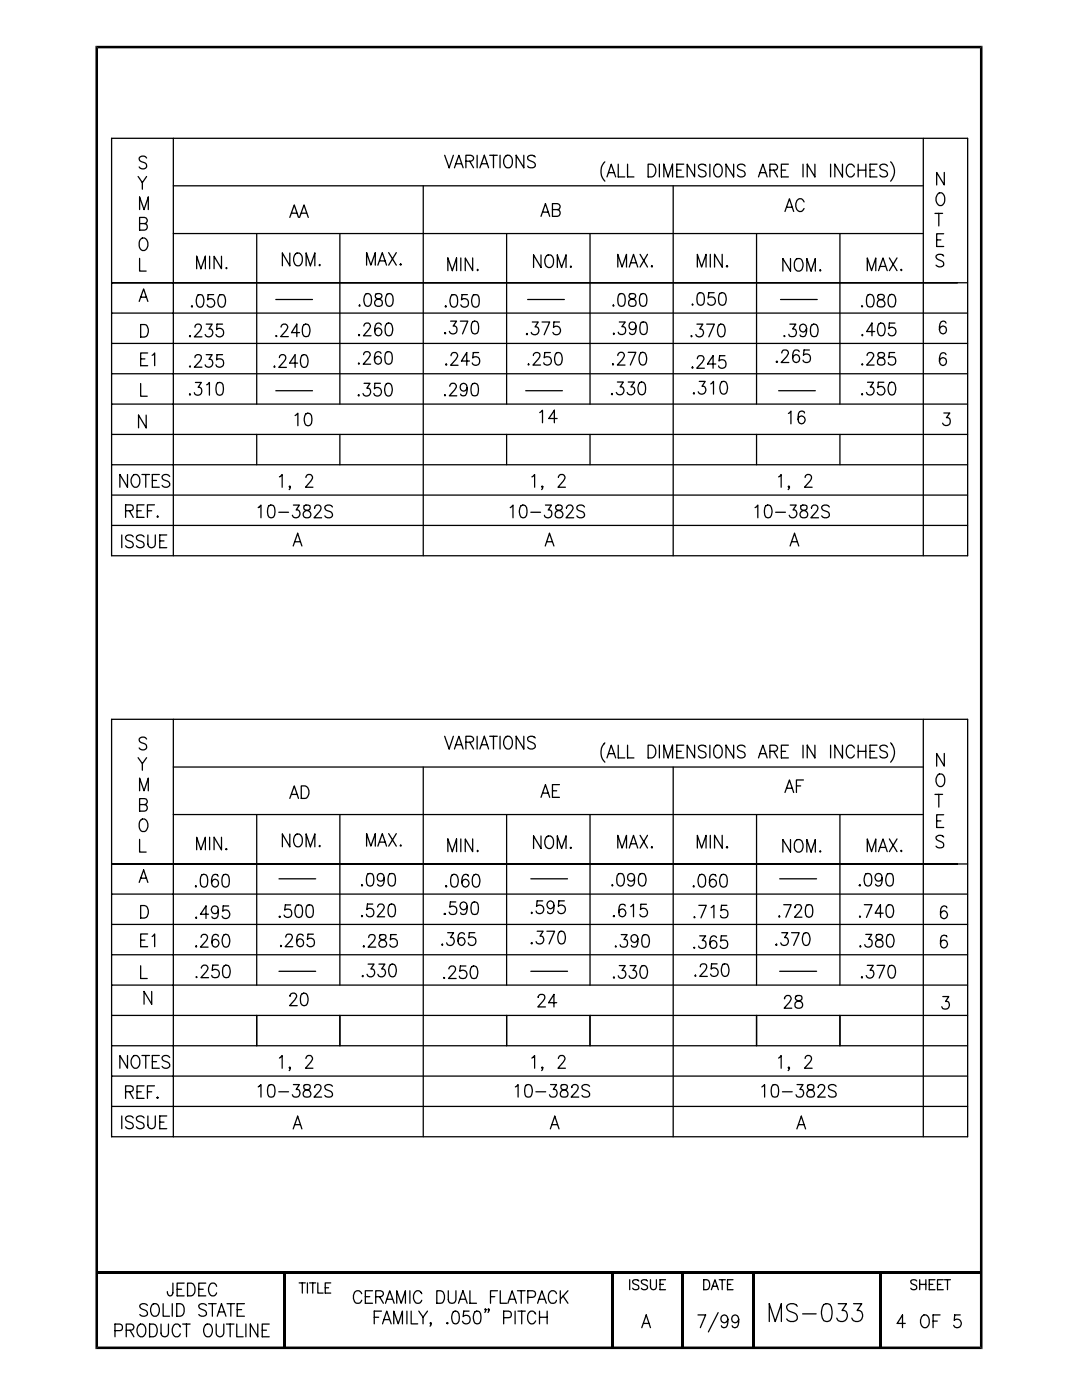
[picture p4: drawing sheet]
<svg xmlns="http://www.w3.org/2000/svg" width="216mm" height="279mm" viewBox="0 0 216 279" stroke-linecap="round" stroke-linejoin="round" font-family="sans-serif">
<g fill="none" stroke="#000" stroke-width=".25">
<path d="M22.3 27.6h170.8v83.3h-170.8zM27.6 35.2l.8 1.2M28.4 36.4v1.4M29.3 31.5a.8 .8 0 0 0-.9-.4 .8 .8 0 0 0-.6 .7l.2 .3 .8 .4a.64 .64 0 0 1 .5 .6 .64 .64 0 0 1-.6 .6l-.7-.1-.2-.3M29.3 35.2l-.9 1.2M34.6 37.1h149.6M34.6 27.6v83.3M84.5 37.1v73.8M88.7 31l.9 2.5 .9-2.5M90.7 33.5l.9-2.5 .8 2.5M91 32.7h1.1M93 32.2h.9a.59 .59 0 0 0 .6-.6 .59 .59 0 0 0-.6-.6h-.9v2.5"/>
<path d="M93.7 32.2l.8 1.3M95.2 31v2.5M95.8 33.5l.8-2.5 .9 2.5M96.1 32.7h1.1M97.7 31h1.5M98.5 31v2.5M99.8 31v2.5M100.8 31.3l.4-.3a1.11 1.11 0 0 1 1 1.6 .87 .87 0 0 1-.8 .9 .87 .87 0 0 1-.9-.9v-.7zM104.5 31v2.5l-1.5-2.5v2.5M106.8 31.3a.84 .84 0 0 0-.8-.3 .84 .84 0 0 0-.7 .6l.1 .2 .3 .2a1.36 1.36 0 0 1 1.1 .8v.3a.98 .98 0 0 1-1.5 0M120.7 32.3a2.78 2.78 0 0 0 0 3.9M121.1 35.3l.9-2.5 .9 2.5"/>
<path d="M121.5 34.5h1M123.4 32.8v2.5h1.3M125.2 32.8v2.5h1.3M129.3 32.8a1.35 1.35 0 0 1 1.5 .7 1.35 1.35 0 0 1-.4 1.7l-1.1 .1zM131.6 32.8v2.5M132.5 35.3v-2.5l.8 2.5 .9-2.5v2.5M134.3 37.1v73.8M135 34h.9M136.4 32.8h-1.4v2.5h1.4M138.6 32.8v2.5l-1.5-2.5v2.5M140.9 33.1a.83 .83 0 0 0-.8-.4 .83 .83 0 0 0-.7 .7l.2 .3 .9 .4a.63 .63 0 0 1 .4 .6 .63 .63 0 0 1-.6 .6l-.7-.1-.2-.3M141.6 32.8v2.5"/>
<path d="M142.8 32.9l.2-.1a1.22 1.22 0 0 1 1 1.9 .82 .82 0 0 1-1 .6 .82 .82 0 0 1-.6-1 1.45 1.45 0 0 1 .4-1.4zM146.4 32.8v2.5l-1.5-2.5v2.5M148.7 33.1a.83 .83 0 0 0-.9-.4 .83 .83 0 0 0-.6 .7l.2 .3 .8 .4a.62 .62 0 0 1 .5 .6 .62 .62 0 0 1-.6 .6l-.7-.1-.2-.3M151.3 35.3l.9-2.5 .9 2.5M151.7 34.5h1.1M153.6 34h1a.59 .59 0 0 0 .5-.5 .59 .59 0 0 0-.2-.6l-1.3-.1v2.5M154.4 34l.8 1.3M155.9 34h.9M157.3 32.8h-1.4v2.5h1.4M160.2 32.8v2.5M162.6 32.8v2.5l-1.5-2.5v2.5M165.7 32.8v2.5"/>
<path d="M168.1 32.8v2.5l-1.5-2.5v2.5M170.5 33.4a.83 .83 0 0 0-1-.6 .83 .83 0 0 0-.6 .9 1.14 1.14 0 0 0 1 1.6l.5-.4 .1-.2M171.2 34h1.6M171.2 32.8v2.5M172.8 32.8v2.5M173.6 34h.9M175 32.8h-1.4v2.5h1.4M177.1 33.1a.83 .83 0 0 0-.9-.4 .83 .83 0 0 0-.6 .7l.2 .3 .9 .4a.63 .63 0 0 1 .4 .6 .63 .63 0 0 1-.6 .6l-.7-.1-.2-.3M177.7 32.3a2.78 2.78 0 0 1 0 3.9M184.2 27.6v83.3M187.2 38.6l.3-.1a1.14 1.14 0 0 1 1 1.5 .83 .83 0 0 1-.6 1 .83 .83 0 0 1-1-.6 1.57 1.57 0 0 1 .3-1.8zM188.4 34.4v2.5l-1.5-2.5v2.5"/>
<path d="M22.3 56.4h170.8M27.9 51.6v2.5h1.3M27.9 44.6h.9a.62 .62 0 0 0 .6-.6 .62 .62 0 0 0-.6-.6h-.9v2.5h.9a.66 .66 0 0 0 .6-.6 .66 .66 0 0 0-.6-.7M27.9 41.8v-2.5l.8 2.5 .9-2.5v2.5M28 47.8l.4-.3a1.19 1.19 0 0 1 1.1 .6 1.19 1.19 0 0 1-.1 1.3 .82 .82 0 0 1-1 .6 .82 .82 0 0 1-.6-.9v-.7zM28.1 59.3h1.1M34.6 46.6h149.6M39.2 53.6v-2.5l.9 2.5 .9-2.5v2.5M39.5 58.9a.72 .72 0 0 1 1.1 .4 2.08 2.08 0 0 1-.3 1.9 .67 .67 0 0 1-1-.4 2.19 2.19 0 0 1 .2-1.9zM41.8 51.1v2.5M42.6 58.8h-1.1l-.1 1.1a.82 .82 0 0 1 1.3 0 .82 .82 0 0 1-.2 1.2 .82 .82 0 0 1-1.2-.3M43.8 58.9a.72 .72 0 0 1 1.1 .4 2.08 2.08 0 0 1-.2 1.9 .68 .68 0 0 1-1.1-.4 2.19 2.19 0 0 1 .2-1.9z"/>
<path d="M44.2 51.1v2.5l-1.5-2.5v2.5M45.1 53.5h.2l-.1 .1zM51.2 46.6v34M55 59.8h7.4M57.8 43.4l.9-2.5 .9 2.5M57.8 50.5v2.5l-1.5-2.5v2.5M58.2 42.5h1M59 50.6l.3-.1a1.22 1.22 0 0 1 .9 1.9 .77 .77 0 0 1-.7 .7 .77 .77 0 0 1-.8-.7 1.6 1.6 0 0 1 .3-1.8zM59.8 43.4l.9-2.5 .8 2.5M60.1 42.5h1.1M61.1 53v-2.5l.8 2.5 .9-2.5v2.5M63.7 52.9l.1-.1 .1 .1-.1 .1z"/>
<path d="M67.8 46.6v34M72.9 58.7l.6-.1a1.17 1.17 0 0 1 .6 1.4l-.1 .6-.2 .4-.5 .1a1.43 1.43 0 0 1-.6-2zM73.2 52.9v-2.5l.8 2.5 .9-2.5v2.5M75 58.7a.56 .56 0 0 0 .2 .9 1.01 1.01 0 0 1 1.1 1 .76 .76 0 0 1-1 .5 .76 .76 0 0 1-.4-1.1l.2-.2a1.04 1.04 0 0 0 1.1-.8 .83 .83 0 0 0-1.2-.3zM75.4 52.9l.9-2.5 .8 2.5M75.7 52.1h1.1M77.3 58.7l.5-.1a1.17 1.17 0 0 1 .6 1.4v.6l-.3 .4-.5 .1a1.43 1.43 0 0 1-.6-2zM77.6 50.4l1.5 2.5M79.1 50.4l-1.5 2.5M80 52.7v.2l-.2-.1 .2-.1-.2 .1M89.4 54v-2.5l.9 2.5 .8-2.5v2.5M90.1 58.9a.77 .77 0 0 1 1.1 .4 2.28 2.28 0 0 1-.2 1.9 .68 .68 0 0 1-1.1-.4 2.19 2.19 0 0 1 .2-1.9z"/>
<path d="M91.9 51.5v2.5M93.3 58.8h-1.1l-.1 1.1a.82 .82 0 0 1 1.2 0 .82 .82 0 0 1-.2 1.2 .82 .82 0 0 1-1.2-.3M94.3 51.5v2.5l-1.5-2.5v2.5M94.4 58.9a.77 .77 0 0 1 1.1 .4 2.49 2.49 0 0 1-.2 1.9 .72 .72 0 0 1-1.1-.4 2.19 2.19 0 0 1 .2-1.9zM95.3 53.8l.1 .1-.1 .1zM101.1 46.6v34M105.3 59.8h7.3M107.9 43.2l.9-2.6 .9 2.6M107.9 50.9v2.5l-1.4-2.5v2.5M108.3 42.3h1M109.2 51a.85 .85 0 0 1 .9 0 .85 .85 0 0 1 .3 .8 1.11 1.11 0 0 1-1 1.6 1.52 1.52 0 0 1-.2-2.4zM110.2 41.8h1a.59 .59 0 0 0 .5-.4 .59 .59 0 0 0-.2-.6l-1.3-.2v2.6h1a.69 .69 0 0 0 .6-.7 .69 .69 0 0 0-.6-.7"/>
<path d="M111.2 53.4v-2.5l.9 2.5 .8-2.5v2.5M113.9 53.1v.3l-.1-.1zM117.7 46.6v34M123.3 53.3v-2.5l.8 2.5 .9-2.5v2.5M123.6 58.7l.5-.1a1.17 1.17 0 0 1 .7 1.4l-.3 1-.6 .1a1.17 1.17 0 0 1-.6-1.4zM125.6 53.3l.8-2.5 .9 2.5M125.6 58.7a.52 .52 0 0 0 .3 .9 .96 .96 0 0 1 1 1l-.1 .3a.81 .81 0 0 1-1.4-.3 .73 .73 0 0 1 .7-.9l.4-.1a.52 .52 0 0 0 .2-.9l-.3-.1zM125.9 52.5h1.1M127.7 50.8l1.5 2.5M127.9 58.7l.5-.1a1.17 1.17 0 0 1 .7 1.4l-.3 1-.6 .1a1.17 1.17 0 0 1-.6-1.4zM129.2 50.8l-1.5 2.5M130 53.2l.1-.2 .1 .2-.1 .1z"/>
<path d="M139.1 53.3v-2.5l.9 2.5 .9-2.5v2.5M139.4 58.5a.72 .72 0 0 1 1.1 .4 2.49 2.49 0 0 1-.2 1.9 .72 .72 0 0 1-1.2-.3 2.49 2.49 0 0 1 .3-2zM141.7 50.8v2.5M142.5 58.4h-1.1l-.1 1.1a.83 .83 0 0 1 1.2 0 .83 .83 0 0 1-.1 1.2 .83 .83 0 0 1-1.2-.2M143.7 58.5a.72 .72 0 0 1 1.1 .4 2.08 2.08 0 0 1-.2 1.9 .72 .72 0 0 1-1.1-.3 2.49 2.49 0 0 1 .2-2zM144.1 50.8v2.5l-1.5-2.5v2.5M144.9 53.2l.2-.2 .1 .2-.1 .1zM151 46.6v34M155.7 59.8h7.4M156.6 42.2l.9-2.5 .9 2.5M157 41.4h1M157.7 51.6v2.5l-1.5-2.5v2.5"/>
<path d="M158.9 51.7a.87 .87 0 0 1 .9 0 .87 .87 0 0 1 .4 .8 1.22 1.22 0 0 1-.6 1.6 1.11 1.11 0 0 1-1.1-1.6zM160.4 40.3a.77 .77 0 0 0-.7-.7 .77 .77 0 0 0-.8 .7 1.25 1.25 0 0 0 1 1.9l.5-.6M161 54.1v-2.5l.8 2.5 .9-2.5v2.5M163.7 53.8l.1 .2-.1 .1zM167.6 46.6v34M173.1 54v-2.5l.8 2.5 .9-2.5v2.5M173.2 58.9a.72 .72 0 0 1 1.1 .3 2.19 2.19 0 0 1-.2 2 .77 .77 0 0 1-1.1-.4 2.49 2.49 0 0 1 .2-1.9zM175.3 58.9a.52 .52 0 0 0 .2 .8 .88 .88 0 0 1 .9 .4 .88 .88 0 0 1-.1 1.1 .91 .91 0 0 1-1.3-.4 .9 .9 0 0 1 1.1-1.1 .52 .52 0 0 0 .2-.8l-.3-.1zM175.3 54l.9-2.5 .8 2.5M175.6 53.2h1.1M177.5 51.5l1.5 2.5M177.5 58.9a.68 .68 0 0 1 1.1 .3 2.19 2.19 0 0 1-.2 2 .77 .77 0 0 1-1.1-.4 2.28 2.28 0 0 1 .2-1.9z"/>
<path d="M179 51.5l-1.5 2.5M179.8 53.8l.2 .1-.2 .1zM186.6 42.6h1.5M186.9 47.9h.8M187.3 42.6v2.5M188.3 51.1a.84 .84 0 0 0-.8-.4 .84 .84 0 0 0-.7 .7 1.69 1.69 0 0 0 1.3 .8l.2 .3v.4a.98 .98 0 0 1-1.5 0M188.3 46.7h-1.4v2.5h1.4M22.3 74.6h170.8M22.3 62.5h170.8M22.3 68.5h170.8M27.8 60.2l.9-2.5 .8 2.5M28.1 64.8h.7a1.14 1.14 0 0 1 .8 1.5l-.4 .8-1.1 .2z"/>
<path d="M28.1 76.5v2.6h1.3M28.1 71.6h.8M29.5 70.4h-1.4v2.6h1.4M30.4 70.9l.5-.5v2.6M37.8 67.1l.1-.1 .1 .1-.1 .1zM37.8 73.2h.2l-.1 .1zM37.9 78.6l.1 .1-.1 .2zM38.3 61v.3l-.1-.1zM38.9 65.3l.2-.5 .7-.1a.79 .79 0 0 1 .1 1.3l-1.1 1.2h1.5M38.9 71.4a.51 .51 0 0 1 .4-.6h.5a.58 .58 0 0 1 .3 .9l-1.3 1.6h1.5M39 76.3h1.2l-.7 1a.78 .78 0 0 1 .6 1.2 .78 .78 0 0 1-1.3-.1M41.1 64.7h1.2l-.6 1a.79 .79 0 0 1 .6 1.2 .79 .79 0 0 1-1.4-.1"/>
<path d="M41.1 70.8h1.2l-.6 .9a.79 .79 0 0 1 .6 1.3 .79 .79 0 0 1-1.4-.2M41.2 76.8l.6-.5v2.6M43.4 76.5a.72 .72 0 0 1 1.1 .3 2.63 2.63 0 0 1-.2 1.9l-.6 .2a1.17 1.17 0 0 1-.6-1.5l.1-.6zM44.4 64.7h-1.1l-.1 1.1a.82 .82 0 0 1 1.2 0 .82 .82 0 0 1-.1 1.2 .82 .82 0 0 1-1.2-.2M44.4 70.8h-1.1l-.1 1a.82 .82 0 0 1 1.2 .1 .82 .82 0 0 1-.1 1.2 .82 .82 0 0 1-1.2-.3M54.7 73.2l.1-.1 .1 .1-.1 .1zM55 78h7.4M55.1 67l.1 .1-.1 .1zM55.8 71.4l.2-.5 .6-.1a.64 .64 0 0 1 .3 1l-1.3 1.5h1.5M56.1 65.3l.2-.5a.71 .71 0 0 1 1 .2 .71 .71 0 0 1-.2 1l-1.1 1.2h1.5M59.4 72.5h-1.6l1.1-1.7v2.5M59.8 66.4h-1.6l1-1.7v2.5"/>
<path d="M60.3 70.9l.5-.1a1.46 1.46 0 0 1 .5 2.1 .68 .68 0 0 1-1 .3 2.06 2.06 0 0 1 0-2.3zM60.7 64.8a.68 .68 0 0 1 1 .4 2.19 2.19 0 0 1-.2 1.9 .77 .77 0 0 1-1.1-.4 2.28 2.28 0 0 1 .3-1.9zM71.5 78.9l.1-.1 .1 .1-.1 .1zM71.5 72.6h.2l-.1 .1zM71.6 61l.2-.1v.1v.1zM71.6 66.8l.2 .1-.2 .1zM72.6 70.8l.2-.5 .6-.1a.6 .6 0 0 1 .3 .9l-1.2 1.6h1.5M72.6 65.1l.2-.5a.71 .71 0 0 1 1 .2 .71 .71 0 0 1-.2 1l-1.1 1.2h1.5M72.6 76.5h1.2l-.6 1a.78 .78 0 0 1 .6 1.2 .78 .78 0 0 1-1.4-.2M75.9 76.5h-1.1l-.1 1.1a.82 .82 0 0 1 1.2 0 .82 .82 0 0 1-.1 1.2 .82 .82 0 0 1-1.2-.3M76 70.5a.64 .64 0 0 0-.9-.2 1.98 1.98 0 0 0 0 2.3 .73 .73 0 0 0 1-.7 .73 .73 0 0 0-1-.7l-.4 .6M76.1 64.9l-.2-.3-.5-.1a1.52 1.52 0 0 0-.5 2.1 .72 .72 0 0 0 1.1 .1 .72 .72 0 0 0-.3-1.2 .72 .72 0 0 0-.9 .7"/>
<path d="M77.1 70.3a.72 .72 0 0 1 1.1 .4 2.49 2.49 0 0 1-.2 1.9 .72 .72 0 0 1-1.1-.4 2.49 2.49 0 0 1 .2-1.9zM77.1 76.6a.67 .67 0 0 1 1 .4 2.19 2.19 0 0 1-.2 1.9l-.5 .1a1.51 1.51 0 0 1-.5-2zM77.2 64.6l.5-.1a1.43 1.43 0 0 1 .5 2l-.2 .4-.5 .1a1.17 1.17 0 0 1-.7-1.4l.1-.6zM88.8 78.8l.1 .1-.1 .1zM88.8 66.4l.1 .1-.1 .1v-.2l-.1 .1M88.9 61l.2 .2-.2 .1-.1-.1zM89 72.6l.2 .2-.2 .1zM89.7 77.1l.5-.6 .6 .1a.74 .74 0 0 1-.1 1.2l-1 1.2h1.4M89.9 64.1h1.2l-.7 1a.79 .79 0 0 1 .7 1.2 .79 .79 0 0 1-1.4-.2M90 71l.1-.4 .3-.2 .7 .1a.8 .8 0 0 1-.1 1.2l-1.1 1.2h1.5M91.9 64.1h1.4l-1 2.5M93.2 77.3a.73 .73 0 0 1-.9 .6 .73 .73 0 0 1-.5-1 .73 .73 0 0 1 1.1-.3 1.88 1.88 0 0 1 0 2.3 .68 .68 0 0 1-1-.2"/>
<path d="M93.7 72.1h-1.6l1-1.7v2.5M94.3 76.6a.72 .72 0 0 1 1.1 .4 2.63 2.63 0 0 1-.2 1.9 .77 .77 0 0 1-1.1-.4 2.49 2.49 0 0 1 .2-1.9zM94.3 64.2l.6-.1a1.17 1.17 0 0 1 .6 1.4l-.3 1-.5 .1a1.17 1.17 0 0 1-.7-1.4zM95.5 70.4h-1.1l-.1 1.1a.83 .83 0 0 1 1.2 0 .83 .83 0 0 1 0 1.1 .83 .83 0 0 1-1.2 0l-.1-.2M104.9 78h7.3M105 66.7l.2-.2v.2v.1zM105.4 72.7h.2l-.1 .2zM106.2 64.3h1.2l-.6 .9a.79 .79 0 0 1 .6 1.3 .79 .79 0 0 1-1.4-.2M106.4 71v-.2a.72 .72 0 0 1 1.3-.2 .89 .89 0 0 1-.3 1.1l-1.1 1.2h1.6M108.2 64.3h1.5l-1.1 2.5M109.8 70.4h-1.1l-.1 1a.83 .83 0 0 1 1.2 0 .83 .83 0 0 1-.1 1.2 .83 .83 0 0 1-1.2-.2M111 70.5a.68 .68 0 0 1 1.1 .3 2.08 2.08 0 0 1-.3 1.9 .67 .67 0 0 1-1-.3 2.08 2.08 0 0 1 .2-1.9z"/>
<path d="M111.6 64.3h-1.1l-.1 1.1a.82 .82 0 0 1 1.3 0 .82 .82 0 0 1-.2 1.2 .82 .82 0 0 1-1.2-.3M122.1 78.5v.3l-.1-.1zM122.3 72.6l.1 .1-.1 .2zM122.4 60.9l.1 .1-.1 .1zM122.5 66.5l.1 .1-.1 .2zM123.2 76.2h1.2l-.7 1a.79 .79 0 0 1 .6 1.2 .79 .79 0 0 1-1.3-.1M123.3 71v-.2a.7 .7 0 0 1 1.1-.4 .8 .8 0 0 1-.2 1.3l-1 1.2h1.5M123.6 64.3h1.2l-.7 .9a.79 .79 0 0 1 .7 1.2 .79 .79 0 0 1-1.4-.1M125.3 70.3h1.6l-1.1 2.6M125.3 76.2h1.3l-.7 1a.8 .8 0 0 1 .8 .9 .8 .8 0 0 1-1 .7l-.4-.1-.2-.4M126.9 65.1a.73 .73 0 0 1-1 .6 .73 .73 0 0 1-.3-1.1 .69 .69 0 0 1 1.2 0 2.28 2.28 0 0 1-.2 2 .64 .64 0 0 1-1-.2M127.6 76.4l.6-.2a1.17 1.17 0 0 1 .6 1.5l-.1 .6a.72 .72 0 0 1-1.1 .4 2.06 2.06 0 0 1 0-2.3z"/>
<path d="M127.8 70.4l.6-.1a1.46 1.46 0 0 1 .5 2.1 .68 .68 0 0 1-1.1 .3 2.06 2.06 0 0 1 0-2.3zM128 64.3a.77 .77 0 0 1 1.1 .4 2.49 2.49 0 0 1-.2 1.9 .72 .72 0 0 1-1.1-.3 2.63 2.63 0 0 1 .2-2zM138 67l.1 .1-.1 .1zM138.1 60.8h.2l-.1 .1zM138.2 73.2l.1 .2-.1 .1-.2-.1zM138.3 78.5l.2-.1 .1 .1-.1 .2zM139.1 64.7h1.2l-.7 1a.79 .79 0 0 1 .6 1.2 .79 .79 0 0 1-1.3-.1M139.1 71.6l.3-.5a.73 .73 0 0 1 1.1 .4l-.4 .8-1.1 1.2h1.5M139.5 76.1h1.2l-.6 1a.79 .79 0 0 1 .6 1.2 .79 .79 0 0 1-1.4-.1M141 64.7h1.5l-1.1 2.5M141.8 76.6l.6-.5v2.6M142.8 72.6h-1.6l1.1-1.6v2.5"/>
<path d="M143.5 64.8l.5-.1a1.46 1.46 0 0 1 .6 2.1 .68 .68 0 0 1-1.1 .3 2.06 2.06 0 0 1 0-2.3zM144 76.2l.5-.1a1.51 1.51 0 0 1 .5 2.1 .67 .67 0 0 1-1 .3 2.06 2.06 0 0 1 0-2.3zM144.7 71h-1.1l-.1 1.1a.83 .83 0 0 1 1.1 0 .83 .83 0 0 1 0 1.1 .83 .83 0 0 1-1.1 0l-.1-.2M154.9 72.2l.1-.1 .2 .1-.2 .1zM155.4 78h7.3M156 70.4l.2-.5a.73 .73 0 0 1 1.1 .4l-.3 .9-1.1 1.1h1.5M156.5 67l.1 .1-.1 .1zM157.6 64.7h1.2l-.6 1a.78 .78 0 0 1 .7 .8 .78 .78 0 0 1-1 .7l-.3-.1-.2-.4M159.5 70.2a.71 .71 0 0 0-1-.3 2.06 2.06 0 0 0 0 2.3 .73 .73 0 0 0 1.1-.6 .73 .73 0 0 0-1.1-.7l-.3 .6M161 65.5a.75 .75 0 0 1-1.2 .6 .75 .75 0 0 1 .1-1.3 .66 .66 0 0 1 .9 .2 2.4 2.4 0 0 1-.2 2.1 .71 .71 0 0 1-1-.3M161.5 69.8h-1.1l-.1 1.1a.83 .83 0 0 1 1.2 0 .83 .83 0 0 1 0 1.2 .83 .83 0 0 1-1.2 0l-.1-.2M162.1 64.8a.68 .68 0 0 1 1 .4 2.19 2.19 0 0 1-.2 1.9 .77 .77 0 0 1-1.1-.4 2.28 2.28 0 0 1 .3-1.9z"/>
<path d="M172 72.7h.2l-.2 .2zM172 61l.1 .2-.1 .1zM172 78.6v.2l-.1-.1zM172.1 66.8v.2l-.1-.1zM173 71l.2-.5 .7-.1a.6 .6 0 0 1 .3 .9l-1.3 1.6h1.5M173.1 76.3h1.2l-.6 1a.78 .78 0 0 1 .6 1.2 .78 .78 0 0 1-1.4-.2M174.5 66.2h-1.6l1.1-1.7v2.5M175.3 70.5a.48 .48 0 0 0 .2 .8 .89 .89 0 0 1 .9 .4 .89 .89 0 0 1 0 1 .83 .83 0 0 1-1.3-.3 .94 .94 0 0 1 1-1.1 .48 .48 0 0 0 .3-.8l-.3-.1zM175.4 64.6a.68 .68 0 0 1 1.1 .3 2.19 2.19 0 0 1-.2 2l-.6 .1a1.51 1.51 0 0 1-.5-2.1zM176.4 76.3h-1.1l-.1 1.1a.82 .82 0 0 1 1.2 0 .82 .82 0 0 1-.2 1.2 .82 .82 0 0 1-1.2-.3M177.5 76.4l.6-.1a1.48 1.48 0 0 1 .5 2l-.2 .4-.6 .1a1.48 1.48 0 0 1-.5-2zM178.5 70.4h-1l-.2 1a.84 .84 0 0 1 1.2 0 .84 .84 0 0 1 0 1.2 .84 .84 0 0 1-1.2 0l-.1-.2"/>
<path d="M178.6 64.5h-1.1l-.1 1.1a.82 .82 0 0 1 1.2 0 .82 .82 0 0 1-.2 1.2 .82 .82 0 0 1-1.2-.3M188.8 64.5l-.2-.3-.5-.1a1.52 1.52 0 0 0-.5 2.2 .74 .74 0 0 0 1.2-.2 .74 .74 0 0 0-.7-1l-.5 .3-.1 .4M188.8 70.8l-.2-.3-.5-.1a1.52 1.52 0 0 0-.5 2.2 .74 .74 0 0 0 1.2-.2 .74 .74 0 0 0-.7-1l-.5 .3-.1 .4M22.3 80.6h170.8M22.3 92.8h170.8M22.3 86.7h170.8M22.3 98.8h170.8M25.4 94.7v2.5l-1.5-2.5v2.5M26.6 94.8l.2-.1a1.22 1.22 0 0 1 1 1.9 .77 .77 0 0 1-.7 .7 .77 .77 0 0 1-.8-.7 1.52 1.52 0 0 1 .3-1.8zM28.3 94.7h1.5M29.1 94.7v2.5M29.2 82.8v2.6l-1.6-2.6v2.6"/>
<path d="M30.4 95.9h.8M31.8 94.7h-1.4v2.5h1.4M33.9 95.1a.83 .83 0 0 0-.9-.4 .83 .83 0 0 0-.7 .6l.5 .5a1.16 1.16 0 0 1 1.1 .7v.4a.92 .92 0 0 1-1.6 0M51.2 86.7v6.1M55.8 95.2l.5-.5v2.5M57.8 97.2l.1-.1-.1 .1-.1-.1 .1-.1 .1 .4-.2 .3M58.9 82.9l.5-.4v2.5M61 82.6a.72 .72 0 0 1 1.1 .3 2.28 2.28 0 0 1-.2 1.9 .68 .68 0 0 1-1.1-.3 2.08 2.08 0 0 1 .2-1.9zM61 95.3l.5-.6 .6 .1a.74 .74 0 0 1-.1 1.2l-1 1.2h1.4M67.8 86.7v6.1M101.1 86.7v6.1M106.1 95.2l.6-.5v2.5"/>
<path d="M107.7 82.3l.5-.4v2.5M108.2 97.2l.1-.1-.1 .1-.1-.1 .1-.1 .1 .4-.2 .3M111.2 83.5h-1.7l1.1-1.6v2.5M111.4 95.3l.4-.6 .7 .1a.74 .74 0 0 1-.1 1.2l-1.1 1.2h1.5M117.7 86.7v6.1M151 86.7v6.1M155.4 95.2l.5-.5v2.5M157.3 82.5l.5-.5v2.6M157.5 97.1l-.1 .1-.1-.1 .1-.1a.44 .44 0 0 1-.1 .7M160.5 82.4l-.1-.2a.72 .72 0 0 0-1.1 .3 2.21 2.21 0 0 0 .3 2 .74 .74 0 0 0 .9-.3 .74 .74 0 0 0-.1-1 .74 .74 0 0 0-1.1 .2v.3M160.7 95.3l.2-.5a.71 .71 0 0 1 1 .2 .71 .71 0 0 1-.3 1l-1.1 1.2h1.6M167.6 86.7v6.1"/>
<path d="M188.3 82.4h1.2l-.7 1a.81 .81 0 0 1 .7 1.2 .81 .81 0 0 1-1.4-.1M22.3 104.9h170.8M24.3 106.8v2.5M25.1 101.9l1.3-.1a.59 .59 0 0 0 .2-.6 .59 .59 0 0 0-.6-.4h-.9v2.5M25.8 101.9l.8 1.4M26.6 107.1a.83 .83 0 0 0-.8-.4 .83 .83 0 0 0-.7 .7l.2 .3 .8 .4a.62 .62 0 0 1 .5 .6 .62 .62 0 0 1-.6 .6l-.7-.1-.2-.3M27.3 101.9h.9M28.7 100.8h-1.4v2.5h1.4M28.7 107.1a.83 .83 0 0 0-.8-.4 .83 .83 0 0 0-.7 .7l.2 .3 .9 .4a.62 .62 0 0 1 .5 .6 .62 .62 0 0 1-.6 .6l-.8-.1-.2-.3M29.4 101.9h.9M29.5 106.8v1.8a.74 .74 0 0 0 .7 .7 .74 .74 0 0 0 .8-.7v-1.8M30.8 100.8h-1.4v2.5"/>
<path d="M31.5 103l.1 .1-.1 .2-.2-.2zM31.9 107.9h.8M33.3 106.8h-1.4v2.5h1.4M51.5 101.3l.6-.5v2.5M53.7 100.9l.5-.1a1.17 1.17 0 0 1 .7 1.4l-.3 1-.6 .1a1.17 1.17 0 0 1-.6-1.4zM55.6 102.2h2M58.5 109l.9-2.6 .8 2.6M58.5 100.8h1.2l-.6 1a.78 .78 0 0 1 .6 1.2 .78 .78 0 0 1-1.4-.2M58.8 108.1h1.1M60.7 100.9a.59 .59 0 0 0 .2 .9 1.02 1.02 0 0 1 1.1 1 .76 .76 0 0 1-1 .5 .76 .76 0 0 1-.4-1.1l.2-.2a1.11 1.11 0 0 0 1.1-.6v-.2a.78 .78 0 0 0-1.2-.3zM62.8 101.3l.2-.4a.71 .71 0 0 1 1 .2 .71 .71 0 0 1-.2 1l-1.1 1.2h1.5M66.3 101.2a.83 .83 0 0 0-.8-.4 .83 .83 0 0 0-.7 .6l.2 .4 .9 .3a.63 .63 0 0 1 .4 .7 .63 .63 0 0 1-.5 .5l-.8-.1-.2-.2"/>
<path d="M101.8 101.3l.6-.5v2.5M104 100.9l.5-.1a1.17 1.17 0 0 1 .7 1.4l-.1 .6-.3 .4-.5 .1a1.43 1.43 0 0 1-.5-2zM105.9 102.2h2M108.8 109l.8-2.6 .9 2.6M108.8 100.8h1.2l-.6 1a.78 .78 0 0 1 .6 1.2 .78 .78 0 0 1-1.4-.2M109.1 108.1h1.1M111 100.9a.52 .52 0 0 0 .2 .9 1.02 1.02 0 0 1 1.1 1 .78 .78 0 0 1-1 .5 .78 .78 0 0 1-.4-1.1l.2-.2a1.04 1.04 0 0 0 1.1-.8 .78 .78 0 0 0-1.2-.3zM113 101.3a.7 .7 0 0 1 1.1-.4 .76 .76 0 0 1-.1 1.2l-1.1 1.2h1.6M116.6 101.2a.83 .83 0 0 0-.8-.4 .83 .83 0 0 0-.7 .6l.2 .4 .9 .3a.62 .62 0 0 1 .4 .7 .62 .62 0 0 1-.5 .5l-.8-.1-.2-.2M150.7 101.3l.5-.5v2.5M152.8 100.9l.6-.1a1.43 1.43 0 0 1 .5 2l-.2 .4-.5 .1a1.17 1.17 0 0 1-.7-1.4zM154.8 102.2h1.9"/>
<path d="M157.6 109l.9-2.6 .9 2.6M157.7 100.8h1.2l-.7 1a.78 .78 0 0 1 .6 1.2 .78 .78 0 0 1-1.3-.2M158 108.1h1M159.9 100.9a.59 .59 0 0 0 .2 .9 .9 .9 0 0 1 .9 .4 .9 .9 0 0 1 0 1 .87 .87 0 0 1-1.4-.4 .96 .96 0 0 1 1.1-1 .59 .59 0 0 0 .3-.9l-.4-.1zM161.9 101.3l.2-.4a.71 .71 0 0 1 1.1 .2 .71 .71 0 0 1-.3 1l-1.1 1.2h1.5M165.5 101.2a.83 .83 0 0 0-.9-.4 .83 .83 0 0 0-.6 .6l.2 .4 .9 .3a.63 .63 0 0 1 .4 .7 .63 .63 0 0 1-.6 .5l-.7-.1-.2-.2M22.3 143.6h170.8v83.3h-170.8zM27.6 151.2l.8 1.2v1.3M27.9 157.8v-2.5l.8 2.5 .9-2.5v2.5M29.3 147.5a.8 .8 0 0 0-.9-.4 .8 .8 0 0 0-.6 .6l.2 .4 .8 .3a.64 .64 0 0 1 .5 .7 .64 .64 0 0 1-.6 .5l-.7-.1-.2-.2M29.3 151.2l-.9 1.2M34.6 143.6v83.3"/>
<path d="M34.6 153.1h149.6M57.8 159.3l.9-2.5 .9 2.5M58.2 158.5h1M60.1 156.8a1.31 1.31 0 0 1 1.5 .9 1.31 1.31 0 0 1-.7 1.6h-.8zM84.5 153.1v73.8M88.7 146.9l.9 2.6 .9-2.6M90.7 149.5l.9-2.6 .8 2.6M91 148.6h1.1M93 148.1h.9a.59 .59 0 0 0 .6-.6 .59 .59 0 0 0-.6-.6h-.9v2.6M93.7 148.1l.8 1.4M95.2 146.9v2.6M95.8 149.5l.8-2.6 .9 2.6"/>
<path d="M96.1 148.6h1.1M97.7 146.9h1.5M98.5 146.9v2.6M99.8 146.9v2.6M100.8 147.3l.4-.4a1.11 1.11 0 0 1 1 1.6 .82 .82 0 0 1-.6 1 .82 .82 0 0 1-1-.7 1.59 1.59 0 0 1 .2-1.5zM104.5 146.9v2.6l-1.5-2.6v2.6M106.8 147.3a.84 .84 0 0 0-.8-.4 .84 .84 0 0 0-.7 .6l.2 .4 .8 .4a.62 .62 0 0 1 .5 .6 .62 .62 0 0 1-.5 .6l-.8-.1-.2-.3M107.9 159.1l.9-2.5 .9 2.5M108.3 158.3h1M110.2 157.8h.9M111.6 156.6h-1.4v2.5h1.4M120.7 148.3a2.79 2.79 0 0 0 0 3.8"/>
<path d="M121.1 151.3l.9-2.6 .9 2.6M121.5 150.4h1M123.4 148.7v2.6h1.3M125.2 148.7v2.6h1.3M129.3 148.7a1.35 1.35 0 0 1 1.5 .8 1.35 1.35 0 0 1-.4 1.6l-1.1 .2zM131.6 148.7v2.6M132.5 151.3v-2.6l.8 2.6 .9-2.6v2.6M134.3 153.1v73.8M135 149.9h.9M136.4 148.7h-1.4v2.6h1.4M138.6 148.7v2.6l-1.5-2.6v2.6M140.9 149.1a.83 .83 0 0 0-.8-.4 .83 .83 0 0 0-.7 .6l.2 .4 .9 .3a.63 .63 0 0 1 .4 .7 .63 .63 0 0 1-.6 .6l-.7-.2-.2-.2"/>
<path d="M141.6 148.7v2.6M142.8 148.8l.2-.1a1.14 1.14 0 0 1 1.1 1.6 .86 .86 0 0 1-.8 1 .86 .86 0 0 1-.9-1 1.45 1.45 0 0 1 .4-1.5zM146.4 148.7v2.6l-1.5-2.6v2.6M148.7 149.1a.83 .83 0 0 0-.9-.4 .83 .83 0 0 0-.6 .6l.2 .4 .8 .3a.62 .62 0 0 1 .5 .7 .62 .62 0 0 1-.6 .6l-.7-.2-.2-.2M151.3 151.3l.9-2.6 .9 2.6M151.7 150.4h1.1M153.6 149.9h1a.62 .62 0 0 0 .6-.6 .62 .62 0 0 0-.6-.6h-1v2.6M154.4 149.9l.8 1.4M155.9 149.9h.9M156.6 158.2l.9-2.5 .9 2.5M157 157.3h1M157.3 148.7h-1.4v2.6h1.4"/>
<path d="M158.9 156.8h.9M160.2 148.7v2.6M160.3 155.7h-1.4v2.5M162.6 148.7v2.6l-1.5-2.6v2.6M165.7 148.7v2.6M168.1 148.7v2.6l-1.5-2.6v2.6M170.5 149.3a.83 .83 0 0 0-1-.6 .83 .83 0 0 0-.6 1 1.14 1.14 0 0 0 1 1.6l.6-.6M171.2 148.7v2.6M171.2 149.9h1.6M172.8 148.7v2.6M173.6 149.9h.9M175 148.7h-1.4v2.6h1.4"/>
<path d="M177.1 149.1a.83 .83 0 0 0-.9-.4 .83 .83 0 0 0-.6 .6l.2 .4 .9 .3a.63 .63 0 0 1 .4 .7 .63 .63 0 0 1-.6 .6l-.7-.2-.2-.2M177.7 148.3a2.79 2.79 0 0 1 0 3.8M184.2 143.6v83.3M186.6 158.5h1.5M187.2 154.6a.85 .85 0 0 1 .9 0 .85 .85 0 0 1 .4 .8 1.11 1.11 0 0 1-1 1.6 1.52 1.52 0 0 1-.3-2.4zM187.3 158.5v2.6M188.4 150.4v2.5l-1.5-2.5v2.5M22.3 178.4h170.8M22.3 172.4h170.8M27.8 176.1l.9-2.5 .8 2.5M27.9 160.6h.9a.62 .62 0 0 0 .6-.5 .62 .62 0 0 0-.2-.6l-1.3-.1v2.5h.9a.66 .66 0 0 0 .6-.7 .66 .66 0 0 0-.6-.6M27.9 167.5v2.6h1.3"/>
<path d="M28.1 175.3h1.1M28.2 163.6l.2-.2a1.19 1.19 0 0 1 1.1 .7 1.19 1.19 0 0 1-.1 1.3 .82 .82 0 0 1-1 .5 .82 .82 0 0 1-.6-.9 1.45 1.45 0 0 1 .4-1.4zM34.6 162.6h149.6M39.1 176.8l.1 .1-.1 .1zM39.2 169.6v-2.5l.9 2.5 .9-2.5v2.5M40.3 174.6l.5-.1a1.17 1.17 0 0 1 .6 1.4v.7a.69 .69 0 0 1-.7 .4 .69 .69 0 0 1-.7-.4 2.63 2.63 0 0 1 .3-2zM41.8 167.1v2.5M43.5 174.9l-.1-.3-.5-.1a1.52 1.52 0 0 0-.6 2.2 .74 .74 0 0 0 1.3-.2 .74 .74 0 0 0-.7-1l-.4 .1-.3 .6M44.2 167.1v2.5l-1.5-2.5v2.5M44.6 174.6l.5-.1a1.17 1.17 0 0 1 .7 1.4l-.1 .7a.69 .69 0 0 1-.7 .4 .69 .69 0 0 1-.6-.4 2.63 2.63 0 0 1 .2-2zM45.2 169.4l.1 .1h-.2l.1-.1-.1 .1M51.2 162.6v34"/>
<path d="M55.7 175.4h7.3M57.8 166.5v2.5l-1.5-2.5v2.5M59 166.6l.3-.1a1.14 1.14 0 0 1 1 1.5 .88 .88 0 0 1-.8 1 .88 .88 0 0 1-.9-1 1.77 1.77 0 0 1 .4-1.4zM61.1 169v-2.5l.8 2.5 .9-2.5v2.5M63.7 168.9l.1-.2 .1 .2-.1 .1zM67.8 162.6v34M72.2 176.6l.1 .1-.1 .1zM73.2 168.9v-2.5l.8 2.5 .9-2.5v2.5M73.4 174.4a.77 .77 0 0 1 1.1 .4 2.49 2.49 0 0 1-.2 1.9 .72 .72 0 0 1-1.1-.3 2.63 2.63 0 0 1 .2-2zM75.4 168.9l.9-2.5 .8 2.5M75.7 168.1h1.1M76.7 175.1a.73 .73 0 0 1-1 .7 .73 .73 0 0 1-.3-1.1 .69 .69 0 0 1 1.1 0 2.28 2.28 0 0 1-.2 2 .64 .64 0 0 1-.9-.2"/>
<path d="M77.6 166.4l1.5 2.5M77.7 174.4a.77 .77 0 0 1 1.1 .4 2.49 2.49 0 0 1-.2 1.9 .72 .72 0 0 1-1.1-.3 2.63 2.63 0 0 1 .2-2zM79.1 166.4l-1.5 2.5M80 168.7v.2l-.2-.1zM89 176.8l.2 .1-.2 .1v-.2l-.1 .1M89.4 170v-2.6l.9 2.6 .8-2.6v2.6M90.2 174.6l.6-.1a1.46 1.46 0 0 1 .5 2.1 .69 .69 0 0 1-.6 .4 .69 .69 0 0 1-.7-.4 2.63 2.63 0 0 1 .2-2zM91.9 167.4v2.6M93.5 174.9l-.2-.3-.5-.1a1.52 1.52 0 0 0-.5 2.2 .72 .72 0 0 0 1.1 0 .72 .72 0 0 0-.3-1.1 .72 .72 0 0 0-.9 .6M94.3 167.4v2.6l-1.5-2.6v2.6M94.6 174.6l.5-.1a1.46 1.46 0 0 1 .5 2.1 .68 .68 0 0 1-1 .3 2.06 2.06 0 0 1 0-2.3zM95.3 169.7l.1 .1-.1 .2z"/>
<path d="M101.1 162.6v34M105.9 175.4h7.3M107.9 166.8v2.5l-1.4-2.5v2.5M108.3 179.8h-1.1l-.1 1.1a.85 .85 0 0 1 1.2 0 .85 .85 0 0 1 0 1.2 .85 .85 0 0 1-1.2 0l-.1-.3M108.9 167.2a.84 .84 0 0 1 1-.3 .84 .84 0 0 1 .5 .9 1.11 1.11 0 0 1-1 1.5 1.54 1.54 0 0 1-.5-2.1zM111.2 169.3v-2.5l.9 2.5 .8-2.5v2.5M112.6 179.8h-1.1l-.1 1.1a.82 .82 0 0 1 1.2 0 .82 .82 0 0 1-.1 1.2 .82 .82 0 0 1-1.2-.3M113.9 169.1v.2l-.1-.1 .1-.1-.1 .1M117.7 162.6v34M122.2 176.6l.1 .1-.1 .1zM123.3 169.2v-2.5l.8 2.5 .9-2.5v2.5M123.4 174.4a.74 .74 0 0 1 1.1 .4 2.08 2.08 0 0 1-.3 1.9 .72 .72 0 0 1-1.1-.3 2.4 2.4 0 0 1 .3-2z"/>
<path d="M125.6 169.2l.8-2.5 .9 2.5M125.9 168.4h1.1M126.6 175.1a.74 .74 0 0 1-.9 .7 .74 .74 0 0 1-.5-1.1 .74 .74 0 0 1 1.1-.3 1.88 1.88 0 0 1 0 2.3 .65 .65 0 0 1-1-.2M127.7 174.4a.74 .74 0 0 1 1.1 .4 2.08 2.08 0 0 1-.2 1.9 .72 .72 0 0 1-1.1-.3 2.4 2.4 0 0 1 .2-2zM127.7 166.7l1.5 2.5M129.2 166.7l-1.5 2.5M130 169.1l.1-.1 .1 .1-.1 .1zM138.4 176.8v.2l-.1-.1zM139.1 169.2v-2.5l.9 2.5 .9-2.5v2.5M139.6 174.6l.6-.1a1.17 1.17 0 0 1 .6 1.4l-.1 .7a.72 .72 0 0 1-1.1 .3 2.06 2.06 0 0 1 0-2.3zM141.7 166.7v2.5M142.9 174.9a.63 .63 0 0 0-1-.3 2.06 2.06 0 0 0 0 2.3 .72 .72 0 0 0 1-.3 .72 .72 0 0 0-.3-.9 .72 .72 0 0 0-1 .2v.3"/>
<path d="M143.9 174.6l.6-.1a1.17 1.17 0 0 1 .6 1.4l-.1 .7a.69 .69 0 0 1-.6 .4 .69 .69 0 0 1-.7-.4 2.19 2.19 0 0 1 .2-2zM144.1 166.7v2.5l-1.5-2.5v2.5M145.1 169l.1 .1-.1 .1-.2-.1zM151 162.6v34M155.6 175.4h7.3M157.7 167.6v2.5l-1.5-2.5v2.5M158.7 167.9a.84 .84 0 0 1 1-.3 .84 .84 0 0 1 .5 .9 1.11 1.11 0 0 1-1.1 1.6 1.49 1.49 0 0 1-.4-2.2zM161 170.1v-2.5l.8 2.5 .9-2.5v2.5M163.6 169.9h.2l-.1 .2zM167.6 162.6v34M171.6 176.6l.1 .1-.1 .1-.2-.1zM172.8 174.4a.77 .77 0 0 1 1.1 .4 2.28 2.28 0 0 1-.3 1.9 .68 .68 0 0 1-1-.3 2.19 2.19 0 0 1 .2-2z"/>
<path d="M173.1 170v-2.6l.8 2.6 .9-2.6v2.6M175.3 170l.9-2.6 .8 2.6M175.6 169.1h1.1M176 175.1a.72 .72 0 0 1-1 .7 .72 .72 0 0 1-.3-1.2 .72 .72 0 0 1 1.2 .1 2.28 2.28 0 0 1-.2 2 .64 .64 0 0 1-1-.2M177.1 174.4a.77 .77 0 0 1 1.1 .4 2.49 2.49 0 0 1-.2 1.9 .72 .72 0 0 1-1.1-.3 2.19 2.19 0 0 1 .2-2zM177.5 167.4l1.5 2.6M179 167.4l-1.5 2.6M179.8 169.7l.2 .1-.2 .2zM186.9 163.8h.8M188.3 167a.84 .84 0 0 0-.8-.3 .84 .84 0 0 0-.7 .6 1.69 1.69 0 0 0 1.3 .8 .63 .63 0 0 1 0 1 1.09 1.09 0 0 1-1.3-.2M188.3 162.6h-1.4v2.5h1.4M22.3 184.5h170.8"/>
<path d="M22.3 196.6h170.8M22.3 190.5h170.8M28.1 180.7h.7a1.38 1.38 0 0 1 .8 1.3 1.38 1.38 0 0 1-.8 1.2h-.7zM28.1 192.7v2.6h1.3M28.1 187.6h.8M29.5 186.4h-1.4v2.5h1.4M30.3 197.9v2.5l-1.6-2.5v2.5M30.4 186.9l.5-.5v2.5M39 183.2l.2-.2v.2v.1zM39.2 188.8v.2l-.2-.1zM39.2 194.9l.1 .1-.1 .1zM40.1 187.1l.2-.5a.71 .71 0 0 1 1.1 .2 .71 .71 0 0 1-.3 1l-1.1 1.2h1.5"/>
<path d="M40.2 193.2v-.1a.72 .72 0 0 1 1.1-.4 .74 .74 0 0 1-.2 1.2l-1 1.2h1.5M41.6 182.5h-1.6l1.1-1.7v2.5M43.6 181.6a.7 .7 0 0 1-.8 .7 .7 .7 0 0 1-.6-.8l.1-.4a.68 .68 0 0 1 1.2 0 2.72 2.72 0 0 1-.2 2.1 .64 .64 0 0 1-1-.2M43.6 186.9l-.1-.3-.6-.1a1.32 1.32 0 0 0-.6 1.7l.1 .4a.73 .73 0 0 0 1.1 .2 .73 .73 0 0 0 0-1.1 .73 .73 0 0 0-1.1 .1l-.1 .4M43.6 192.6h-1.1l-.2 1.1a.85 .85 0 0 1 1.2 0 .85 .85 0 0 1 0 1.2 .85 .85 0 0 1-1.2 0l-.1-.3M44.7 186.6l.5-.1a1.48 1.48 0 0 1 .5 2l-.2 .4-.5 .1a1.48 1.48 0 0 1-.6-2zM44.7 192.7a.68 .68 0 0 1 1.1 .4 2.19 2.19 0 0 1-.2 1.9 .77 .77 0 0 1-1.1-.4 2.28 2.28 0 0 1 .2-1.9zM45.6 180.8h-1.1l-.1 1.1a.82 .82 0 0 1 1.3 0 .82 .82 0 0 1-.2 1.2 .82 .82 0 0 1-1.2-.3M55.7 193.8h7.3M55.8 182.9l.2 .1-.2 .1-.1-.1 .1-.1-.1 .1M56 188.7l.2 .1-.2 .1zM57 187l.2-.5a.73 .73 0 0 1 1.1 .4l-.3 .8-1.1 1.2h1.5"/>
<path d="M57.9 198.7v.1l.1-.4a.71 .71 0 0 1 1-.1 .55 .55 0 0 1 .1 .8l-1.3 1.6h1.5M58 180.6h-1.1l-.1 1.1a.82 .82 0 0 1 1.2 0 .82 .82 0 0 1-.1 1.2 .82 .82 0 0 1-1.2-.3M59.2 180.7a.77 .77 0 0 1 1.1 .4 2.49 2.49 0 0 1-.2 1.9 .72 .72 0 0 1-1.1-.4 2.19 2.19 0 0 1 .2-1.9zM60.3 198.3a.68 .68 0 0 1 1 .4 2.08 2.08 0 0 1-.2 1.9 .72 .72 0 0 1-1.1-.4 2.28 2.28 0 0 1 .3-1.9zM60.5 186.8a.71 .71 0 0 0-1-.3 2.06 2.06 0 0 0 0 2.3 .73 .73 0 0 0 1.1-.6 .73 .73 0 0 0-1.1-.7l-.3 .6M61.3 180.7a.77 .77 0 0 1 1.1 .4 2.49 2.49 0 0 1-.2 1.9 .72 .72 0 0 1-1.1-.4 2.63 2.63 0 0 1 .2-1.9zM62.5 186.4h-1l-.2 1.1a.83 .83 0 0 1 1.2 0 .83 .83 0 0 1 0 1.2 .83 .83 0 0 1-1.2 0v-.2M72.2 182.7l.1 .1-.1 .2zM72.3 194.8l.1-.1 .1 .1-.1 .1zM72.6 188.8v.2l-.1-.1zM73.4 192.4h1.2l-.6 1a.78 .78 0 0 1 .6 1.2 .78 .78 0 0 1-1.4-.2M73.6 187.1a.51 .51 0 0 1 .4-.6h.4a.58 .58 0 0 1 .4 1l-1.4 1.5h1.6"/>
<path d="M74.4 180.4h-1.1l-.1 1.1a.83 .83 0 0 1 1.2 0 .83 .83 0 0 1 0 1.2 .83 .83 0 0 1-1.2 0l-.1-.2M75.4 181l.4-.6 .7 .2a.76 .76 0 0 1-.2 1.1l-1 1.3h1.5M75.6 192.4h1.2l-.6 1a.78 .78 0 0 1 .6 1.2 .78 .78 0 0 1-1.4-.2M75.8 186.6a.54 .54 0 0 0 .3 .9 .91 .91 0 0 1 .9 .4 .91 .91 0 0 1-.1 1 .89 .89 0 0 1-1.3-.3 1.01 1.01 0 0 1 1.1-1.1 .56 .56 0 0 0 .2-.9zM77.7 180.6l.6-.2a1.17 1.17 0 0 1 .6 1.5l-.3 .9-.5 .2a1.17 1.17 0 0 1-.7-1.5zM77.9 192.5a.67 .67 0 0 1 1.1 .4 2.19 2.19 0 0 1-.3 1.9l-.5 .1a1.46 1.46 0 0 1-.5-2zM79.1 186.5h-1.1l-.1 1.1a.82 .82 0 0 1 1.2 0 .82 .82 0 0 1-.1 1.2 .82 .82 0 0 1-1.2-.2M88.3 188.4v.3l-.2-.1zM88.6 195.1l.1 .1-.1 .1zM88.8 182.3l.1 .1h-.3l.2 .1v-.2l-.2 .1M89.3 186.1h1.2l-.6 1h.3a.81 .81 0 0 1 .2 1.3 .81 .81 0 0 1-1.3-.2M89.6 193.4v-.1a.72 .72 0 0 1 1.1-.4 .74 .74 0 0 1-.1 1.2l-1.1 1.2h1.5"/>
<path d="M90.9 180h-1l-.2 1.1a.84 .84 0 0 1 1.2 0 .84 .84 0 0 1 0 1.2 .84 .84 0 0 1-1.2 0l-.1-.3M92.7 186.5a.6 .6 0 0 0-1-.2 2.04 2.04 0 0 0 0 2.3 .73 .73 0 0 0 1-.3 .73 .73 0 0 0-.2-1 .73 .73 0 0 0-1 .2l-.1 .3M93 192.8h-1.1l-.2 1a.85 .85 0 0 1 1.2 .1 .85 .85 0 0 1 0 1.2 .85 .85 0 0 1-1.2 0v-.3M93.2 180.8a.73 .73 0 0 1-1 .6 .73 .73 0 0 1-.3-1.1 .73 .73 0 0 1 1.2 0 2.4 2.4 0 0 1-.2 2.1 .68 .68 0 0 1-1-.2M94.1 192.9a.68 .68 0 0 1 1.1 .4 2.19 2.19 0 0 1-.2 1.9 .72 .72 0 0 1-1.1-.4 2.08 2.08 0 0 1 .2-1.9zM94.3 180.1a.72 .72 0 0 1 1.1 .4 2.63 2.63 0 0 1-.2 1.9 .77 .77 0 0 1-1.1-.4 2.49 2.49 0 0 1 .2-1.9zM94.7 186.1h-1.1v1.1a.84 .84 0 0 1 1.1 0 .84 .84 0 0 1 0 1.2 .84 .84 0 0 1-1.1 0l-.2-.2M105.9 193.8h7.3M106.1 182.1l.1 .1-.1 .1zM106.1 188.1l.1 .2-.1 .1v-.3l-.1 .2M107.2 185.8h1.2l-.7 1a.79 .79 0 0 1 .6 1.2 .79 .79 0 0 1-1.3-.1M107.4 198.9v.2l.1-.4a.75 .75 0 0 1 1.1 0 .89 .89 0 0 1-.2 1.1l-1.1 1.2h1.5"/>
<path d="M109.1 185.8h1.6l-1.1 2.6M110.5 180.6a.73 .73 0 0 1-1.1 .6 .73 .73 0 0 1 .1-1.3 .64 .64 0 0 1 .9 .3 2.54 2.54 0 0 1-.2 2 .58 .58 0 0 1-.9-.3M111.6 186l.5-.2a1.46 1.46 0 0 1 .6 2.1 .68 .68 0 0 1-1.1 .4 2.06 2.06 0 0 1 0-2.3zM122.5 182.8v.2l-.1-.2h.1h-.1M122.5 195v.2l-.1-.1zM122.9 188.8l.1 .1-.1 .1zM123.6 192.7h1.2l-.7 1a.78 .78 0 0 1 .6 1.2 .78 .78 0 0 1-1.3-.2M124 186.5h1.1l-.6 1a.77 .77 0 0 1 .7 .7 .77 .77 0 0 1-.6 .8l-.6-.1-.3-.3M124.8 180.8a.68 .68 0 0 0-1-.2 2.31 2.31 0 0 0 0 2.2 .73 .73 0 0 0 1-.2 .73 .73 0 0 0-.2-1 .73 .73 0 0 0-1 .2l-.1 .3M125.7 192.7h1.2l-.6 1a.78 .78 0 0 1 .6 1.2 .78 .78 0 0 1-1.4-.2M125.9 180.9l.5-.4v2.5M127.3 187.4a.75 .75 0 0 1-1.2 .5 .75 .75 0 0 1 .1-1.3 .66 .66 0 0 1 1 .3 2.4 2.4 0 0 1-.2 2 .71 .71 0 0 1-1-.2"/>
<path d="M128 192.8l.6-.1a1.48 1.48 0 0 1 .5 2l-.2 .4-.5 .1a1.43 1.43 0 0 1-.6-2zM128.4 186.6a.72 .72 0 0 1 1.1 .4 2.19 2.19 0 0 1-.3 1.9 .77 .77 0 0 1-1.1-.3 2.49 2.49 0 0 1 .3-2zM129 180.5h-1.1l-.1 1a.82 .82 0 0 1 1.2 .1 .82 .82 0 0 1-.1 1.2 .82 .82 0 0 1-1.2-.3M138.4 189.1h.2l-.1 .2zM138.6 183l.1 .1-.1 .1zM138.8 194.6v.3l-.2-.2zM139.4 180.7h1.5l-1 2.5M139.6 186.8h1.2l-.7 .9a.8 .8 0 0 1 .7 1.1 .8 .8 0 0 1-1.2 .3l-.2-.3M139.7 193a.51 .51 0 0 1 .5-.6h.4a.58 .58 0 0 1 .3 .9l-1.3 1.6h1.5M141.9 181.1l.6-.4v2.5M143 187.1a.64 .64 0 0 0-1-.2 1.98 1.98 0 0 0 0 2.2 .73 .73 0 0 0 1-.6 .73 .73 0 0 0-1-.7l-.4 .6M143.1 192.4h-1.1l-.1 1a.82 .82 0 0 1 1.2 .1 .82 .82 0 0 1-.1 1.2 .82 .82 0 0 1-1.2-.3"/>
<path d="M144.3 192.4a.74 .74 0 0 1 1 .4 2.08 2.08 0 0 1-.2 1.9 .67 .67 0 0 1-1-.3 2.19 2.19 0 0 1 .2-2zM145 186.8h-1.1l-.1 1a.84 .84 0 0 1 1.2 .1 .84 .84 0 0 1 0 1.1 .84 .84 0 0 1-1.2 .1l-.1-.3M145 180.7h-1l-.2 1a.84 .84 0 0 1 1.2 .1 .84 .84 0 0 1 0 1.1 .84 .84 0 0 1-1.2 .1v-.3M154.9 188.4v.3l-.1-.1zM155.5 182.8l.1 .1-.1 .1zM155.6 193.8h7.3M156 186.1h1.2l-.7 1a.78 .78 0 0 1 .6 1.2 .78 .78 0 0 1-1.3-.1M156.4 180.6h1.5l-1.1 2.4M156.5 199.2v.1v-.1a.7 .7 0 0 1 1.1-.4 .8 .8 0 0 1-.1 1.2l-1 1.2h1.5M157.9 186.1h1.6l-1.1 2.6M158.6 181v.1l.2-.5h.7a.6 .6 0 0 1 .3 .9l-1.3 1.5h1.5M158.8 198.8a.51 .51 0 0 0 .2 .8 1.02 1.02 0 0 1 1.1 1.1 .79 .79 0 0 1-1 .5 .79 .79 0 0 1-.4-1.1l1-.5a.54 .54 0 0 0 .2-.8l-.3-.1z"/>
<path d="M160.4 186.3l.6-.2a1.48 1.48 0 0 1 .5 2.1l-.2 .4-.6 .1a1.48 1.48 0 0 1-.5-2.1zM161 180.6a.77 .77 0 0 1 1.1 .4 2.49 2.49 0 0 1-.2 1.9 .72 .72 0 0 1-1.1-.3 2.63 2.63 0 0 1 .2-2zM171.6 182.8l.1 .2-.1 .1zM171.7 188.8l.1 .1-.1 .1zM172 194.9v.3l-.1-.1zM172.5 180.6h1.5l-1.1 2.5M172.8 186.5h1.1l-.6 1a.78 .78 0 0 1 .6 1.2 .78 .78 0 0 1-1.3-.2M173.1 192.7h1.1l-.6 .9h.3a.81 .81 0 0 1 .2 1.3 .81 .81 0 0 1-1.3-.2M174.9 186.6a.52 .52 0 0 0 .2 .9 .96 .96 0 0 1 1.1 1l-.1 .3a.81 .81 0 0 1-1.4-.3 .73 .73 0 0 1 .6-.9l.5-.1a.52 .52 0 0 0 .2-.9l-.3-.1zM175 192.7h1.5l-1.1 2.5M176.2 182.2h-1.6l1.1-1.6v2.5M177.1 180.7a.68 .68 0 0 1 1.1 .3 2.19 2.19 0 0 1-.2 2l-.6 .1a1.17 1.17 0 0 1-.6-1.4l.1-.7z"/>
<path d="M177.2 186.6l.5-.1a1.43 1.43 0 0 1 .6 2l-.2 .4-.6 .1a1.17 1.17 0 0 1-.6-1.4zM177.5 192.8a.67 .67 0 0 1 1.1 .3 2.19 2.19 0 0 1-.2 2l-.6 .1a1.51 1.51 0 0 1-.5-2.1zM188.1 198.9h1.2l-.6 1a.76 .76 0 0 1 .8 .7 .76 .76 0 0 1-.7 .8l-.7-.1-.2-.4M188.9 181.2a.58 .58 0 0 0-.9-.3 2.61 2.61 0 0 0-.3 2.1 .72 .72 0 0 0 1.1 .1 .72 .72 0 0 0 0-1.1 .72 .72 0 0 0-1.1 .2v.3M188.9 187a.64 .64 0 0 0-.9-.2 2.29 2.29 0 0 0 0 2.3 .74 .74 0 0 0 .9-.3 .74 .74 0 0 0-.1-1 .74 .74 0 0 0-1.1 .2v.3M22.3 214.8h170.8M22.3 202.6h170.8M22.3 208.7h170.8M25.1 217.9l1.3-.1a.59 .59 0 0 0 0-1l-1.3-.1v2.5M25.4 210.7v2.5l-1.5-2.5v2.5M25.8 217.9l.8 1.3M26.6 210.8l.2-.1a1.14 1.14 0 0 1 1.1 1.5 .83 .83 0 0 1-.6 1 .83 .83 0 0 1-1-.6 1.57 1.57 0 0 1 .3-1.8z"/>
<path d="M27.3 217.9h.9M28.3 210.7h1.5M28.7 216.7h-1.4v2.5h1.4M29.1 210.7v2.5M29.4 217.9h.9M30.4 211.9h.8M30.8 216.7h-1.4v2.5M31.5 219l.1 .1-.1 .1-.2-.1 .2-.1-.2 .1M31.8 210.7h-1.4v2.5h1.4M33.9 211a.83 .83 0 0 0-.9-.4 .83 .83 0 0 0-.7 .6l.5 .6a1.16 1.16 0 0 1 1.1 .7v.3a.92 .92 0 0 1-1.6 0M51.2 202.6v6.1M51.5 216.9l.6-.4v2.4"/>
<path d="M53.7 216.6a.72 .72 0 0 1 1.1 .3 2.63 2.63 0 0 1-.2 2 .77 .77 0 0 1-1.1-.4 2.49 2.49 0 0 1 .2-1.9zM55.6 217.9h2M55.8 211.2l.5-.5v2.5M57.8 213.2l.1-.1-.1 .1-.1-.1 .1-.2 .1 .4-.2 .4M58.5 216.5h1.2l-.6 .9a.76 .76 0 0 1 .8 .7 .76 .76 0 0 1-.7 .8h-.7l-.2-.4M60.7 216.6a.59 .59 0 0 0 .2 .8 .9 .9 0 0 1 1 .4 .9 .9 0 0 1-.1 1.1 .94 .94 0 0 1-1.3-.4 .96 .96 0 0 1 1.1-1.1 .59 .59 0 0 0 .2-.8l-.3-.1zM61 211.2l.5-.5 .6 .1a.76 .76 0 0 1-.1 1.2l-1 1.2h1.4M62.8 216.9v.1l.2-.4a.71 .71 0 0 1 1 .2 .71 .71 0 0 1-.2 1l-1.1 1.1h1.5M66.3 216.8a.84 .84 0 0 0-.8-.4 .84 .84 0 0 0-.7 .6l.2 .4 .9 .4a.68 .68 0 0 1 .2 1.1 1.09 1.09 0 0 1-1.3-.3M67.8 202.6v6.1M101.1 202.6v6.1M102.8 216.9l.6-.4v2.4"/>
<path d="M105 216.6a.72 .72 0 0 1 1.1 .3 2.19 2.19 0 0 1-.2 2 .77 .77 0 0 1-1.1-.4 2.49 2.49 0 0 1 .2-1.9zM106.1 211.2l.6-.5v2.5M106.9 217.9h2M108.2 213.2l.1-.1-.1 .1-.1-.1 .1-.2 .1 .4-.2 .4M109.9 216.5h1.1l-.6 .9h.3a.81 .81 0 0 1 .2 1.3 .81 .81 0 0 1-1.3-.2M111.1 200.1h-1.6l1-1.6v2.5M111.4 211.2l.4-.5 .7 .1a.76 .76 0 0 1-.1 1.2l-1.1 1.2h1.5M112 216.6a.59 .59 0 0 0 .2 .8 .9 .9 0 0 1 1 .4 .9 .9 0 0 1-.1 1.1 .94 .94 0 0 1-1.3-.4 .96 .96 0 0 1 1.1-1.1 .59 .59 0 0 0 .2-.8l-.3-.1zM114.1 216.9v.1l.2-.4a.71 .71 0 0 1 1 .2 .71 .71 0 0 1-.2 1l-1.1 1.1h1.5M117.6 216.8a.84 .84 0 0 0-.8-.4 .84 .84 0 0 0-.7 .6l.2 .4 .9 .4a.68 .68 0 0 1 .2 1.1 1.09 1.09 0 0 1-1.3-.3M117.7 202.6v6.1M151 202.6v6.1"/>
<path d="M152 216.9l.6-.4v2.4M154.2 216.6a.72 .72 0 0 1 1.1 .3 2.63 2.63 0 0 1-.2 2 .77 .77 0 0 1-1.1-.4 2.49 2.49 0 0 1 .2-1.9zM155.4 211.2l.5-.5v2.5M156.1 217.9h2M157.5 213.1l-.1 .1-.1-.1 .1-.2a.44 .44 0 0 1-.1 .8M159 216.5h1.2l-.6 .9h.3a.81 .81 0 0 1 .2 1.3 .81 .81 0 0 1-1.3-.2M160.7 211.2l.2-.4a.71 .71 0 0 1 1 .2 .71 .71 0 0 1-.3 1l-1.1 1.2h1.6M161.2 216.6a.59 .59 0 0 0 .2 .8 .9 .9 0 0 1 1 .4 .9 .9 0 0 1-.1 1.1 .94 .94 0 0 1-1.3-.4 .96 .96 0 0 1 1.1-1.1 .59 .59 0 0 0 .2-.8l-.3-.1zM163.3 216.9v.1l.2-.4a.71 .71 0 0 1 1 .2 .71 .71 0 0 1-.2 1l-1.1 1.1h1.5M166.8 216.8a.84 .84 0 0 0-.8-.4 .84 .84 0 0 0-.7 .6l.2 .4 .9 .4a.68 .68 0 0 1 .2 1.1 1.09 1.09 0 0 1-1.3-.3M167.6 202.6v6.1M22.3 220.8h170.8"/>
<path d="M24.3 222.7v2.6M26.6 223.1a.83 .83 0 0 0-.8-.4 .83 .83 0 0 0-.7 .6l.2 .4 .8 .3a.62 .62 0 0 1 .5 .7 .62 .62 0 0 1-.6 .6l-.7-.2-.2-.2M28.7 223.1a.83 .83 0 0 0-.8-.4 .83 .83 0 0 0-.7 .6l.2 .4 .9 .3a.62 .62 0 0 1 .5 .7 .62 .62 0 0 1-.6 .6l-.8-.2-.2-.2M29.5 222.7v1.8a.74 .74 0 0 0 .7 .8 .74 .74 0 0 0 .8-.8v-1.8M31.9 223.9h.8M33.3 222.7h-1.4v2.6h1.4M58.5 225.3l.9-2.5 .8 2.5M58.8 224.5h1.1M109.8 225.3l.9-2.5 .8 2.5M110.2 224.5h1M159 225.3l.9-2.5 .8 2.5M159.3 224.5h1.1"/>
<path d="M34.5 256.1v1.9l-.1 .4a.47 .47 0 0 1-.4 .2 .47 .47 0 0 1-.5-.2l-.1-.6M35.3 257.3h.9M36.7 256.1h-1.4v2.5h1.4M37.4 256.1h.8a1.45 1.45 0 0 1 0 2.5h-.8zM39.7 257.3h.9M41.1 256.1h-1.4v2.5h1.4M43.2 256.7l-.3-.5-.7-.1a1.55 1.55 0 0 0 0 2.5l.7-.1 .3-.5M59.7 256h1.2M60.3 256v2.1M61.3 256v2.1M61.8 256h1.2M62.4 256v2.1"/>
<path d="M63.4 256v2.1h1.1M64.9 257h.7M66 256h-1.1v2.1h1.1M72.2 258.2a.85 .85 0 0 0-1-.6 .85 .85 0 0 0-.7 .9 1.11 1.11 0 0 0 1.1 1.6l.6-.6M72.9 258.8h.9M74.3 257.6h-1.4v2.5h1.4M75 258.8h.9a.59 .59 0 0 0 .6-.6 .59 .59 0 0 0-.6-.6h-.9v2.5M75.7 258.8l.8 1.3M77.2 259.3h1.1M81.8 257.6v2.5M84.2 258.2a.85 .85 0 0 0-1-.6 .85 .85 0 0 0-.7 .9 1.15 1.15 0 0 0 1.1 1.6l.6-.6M87.2 257.6h.7a1.48 1.48 0 0 1 .4 2.4l-1.1 .1z"/>
<path d="M89.5 257.6v1.8a.76 .76 0 0 0 .7 .7 .76 .76 0 0 0 .8-.7v-1.8M91.8 259.3h1.1M93.8 257.6v2.5h1.3M97.9 258.8h.8M99.3 257.6h-1.4v2.5M99.8 257.6v2.5h1.3M101.6 259.3h1.1M103.3 257.6h1.5M104 257.6v2.5M105.3 258.9h1a.66 .66 0 0 0 .6-.6 .66 .66 0 0 0-.6-.7h-1v2.5M107.6 259.3h1.1M111 258.2a.82 .82 0 0 0-.9-.6 .82 .82 0 0 0-.7 .9 1.11 1.11 0 0 0 1.1 1.6l.2-.1 .3-.5"/>
<path d="M111.8 257.6v2.5M112.4 258.7l.9 1.4M113.3 257.6l-1.5 1.7M125.6 255.4v2M127.5 255.7a.69 .69 0 0 0-.7-.3 .69 .69 0 0 0-.6 .5l.2 .3 .7 .3a.48 .48 0 0 1 .4 .5 .48 .48 0 0 1-.5 .4l-.6-.1-.2-.2M129.2 255.7a.69 .69 0 0 0-.7-.3 .69 .69 0 0 0-.5 .5l.1 .3 .7 .3a.48 .48 0 0 1 .4 .6 .76 .76 0 0 1-1.2 0M129.8 255.4v1.4a.59 .59 0 0 0 .6 .6 .59 .59 0 0 0 .6-.6v-1.4M131.7 256.3h.7M132.8 255.4h-1.1v2h1.1M140.4 255.4a1.07 1.07 0 0 1 1.2 .6 1.07 1.07 0 0 1-.3 1.3l-.9 .1zM141.9 257.4l.8-2 .6 2M142.2 256.7h.9"/>
<path d="M143.5 255.4h1.2M144.1 255.4v2M145.2 256.3h.6M146.3 255.4h-1.1v2h1.1M182.9 255.7a.66 .66 0 0 0-.6-.3 .66 .66 0 0 0-.6 .5l.2 .3 .7 .3a.48 .48 0 0 1 .3 .5 .48 .48 0 0 1-.4 .4l-.6-.1-.2-.2M183.5 255.4v2M183.5 256.3h1.2M184.7 255.4v2M185.4 256.3h.7M186.6 255.4h-1.2v2h1.2M187.1 256.3h.6M188.2 255.4h-1.1v2h1.1"/>
<path d="M188.5 255.4h1.2M189.1 255.4v2M22.9 265.6l1.3-.1a.72 .72 0 0 0-.3-1.3h-1v2.6M25.2 265.5h1a.62 .62 0 0 0 .5-.6 .62 .62 0 0 0-.5-.7h-1v2.6M26 265.5l.7 1.3M27.8 264.4l.2-.2a1.14 1.14 0 0 1 1.1 1.6 .88 .88 0 0 1-.9 1 .88 .88 0 0 1-.9-1 1.58 1.58 0 0 1 .5-1.4zM29.4 260.5a.84 .84 0 0 0-.8-.4 .84 .84 0 0 0-.7 .7l.2 .3 .9 .4a.66 .66 0 0 1 .2 1.1 1.01 1.01 0 0 1-1.3-.3M29.8 264.2h.8a1.41 1.41 0 0 1 .8 1.3 1.41 1.41 0 0 1-.8 1.3h-.8zM30.3 260.5l.4-.3h.5a1.5 1.5 0 0 1 0 2.5h-.5a1.59 1.59 0 0 1-.4-2.2zM32.1 264.2v1.9a.74 .74 0 0 0 .8 .7 .74 .74 0 0 0 .7-.7v-1.9M32.6 260.2v2.5h1.2M34.4 260.2v2.5"/>
<path d="M35.3 260.2a1.33 1.33 0 0 1 1.4 .7 1.33 1.33 0 0 1-.4 1.7l-1 .1zM36 264.8l-.3-.4-.7-.2a1.55 1.55 0 0 0 0 2.6l.7-.1 .3-.5M36.4 264.2h1.5M37.2 264.2v2.6M41.1 264.4l.2-.2a1.21 1.21 0 0 1 .9 2 .75 .75 0 0 1-.7 .6 .75 .75 0 0 1-.7-.6 1.65 1.65 0 0 1 .3-1.8zM41.2 260.5a.84 .84 0 0 0-.9-.4 .84 .84 0 0 0-.6 .7l.2 .3 .9 .4a.66 .66 0 0 1 .2 1.1 1.01 1.01 0 0 1-1.3-.3M41.6 260.2h1.5M42.4 260.2v2.5M43.1 264.2v1.9a.76 .76 0 0 0 .8 .7 .76 .76 0 0 0 .8-.7v-1.9M43.3 262.7l.9-2.5 .9 2.5M43.7 261.8h1M45.2 264.2h1.5"/>
<path d="M45.3 260.2h1.5M45.9 264.2v2.6M46.1 260.2v2.5M47.2 264.2v2.6h1.3M47.3 261.4h.9M48.8 260.2h-1.5v2.5h1.5M49.1 264.2v2.6M51.4 264.2v2.6l-1.4-2.6v2.6M52.3 265.5h.9M53.7 264.2h-1.4v2.6h1.4M74.7 262.9h.9M76.1 261.7h-1.4v2.5"/>
<path d="M76.3 264.2l.9-2.5 .9 2.5M76.6 263.4h1.1M76.9 260.1l.9-2.5 .9 2.5M78.6 264.2v-2.5l.9 2.5 .8-2.5v2.5M79.2 260.1v-2.5l.9 2.5 .8-2.5v2.5M81.2 261.7v2.5M82 261.7v2.5h1.4M83.6 261.7l.8 1.2M84.4 262.9v1.3M85.3 261.7l-.9 1.2M86 264.1l-.1 .1-.1-.1 .1-.2 .1 .2-.2 .6M89.3 263.9l.1 .2-.1 .1-.1-.1z"/>
<path d="M90.5 261.8l.5-.1a1.17 1.17 0 0 1 .7 1.4l-.1 .6-.3 .4-.5 .1a1.43 1.43 0 0 1-.5-2zM91.5 260.1l.9-2.5 .8 2.5M93.6 261.7h-1.1l-.1 1.1a.82 .82 0 0 1 1.2 0 .82 .82 0 0 1-.1 1.2 .82 .82 0 0 1-1.2-.3M94.8 261.8l.5-.1a1.17 1.17 0 0 1 .7 1.4l-.3 1-.6 .1a1.43 1.43 0 0 1-.5-2zM96.9 261.5v-.2v.2l-.2-.2 .2-.1v.3l-.2 .4M97.5 261.5l.1-.2-.1 .2-.1-.2 .1-.1 .1 .3-.2 .4M100.5 263l1.3-.1a.71 .71 0 0 0 .2-.7 .71 .71 0 0 0-.5-.5h-1v2.5M101.3 260.1l.9-2.5 .8 2.5M102.8 261.7v2.5M103.3 261.7h1.5M104.1 261.7v2.5M106.9 262.3a.83 .83 0 0 0-1-.6 .83 .83 0 0 0-.6 .9 1.14 1.14 0 0 0 1 1.6l.6-.6"/>
<path d="M107.3 260.1l.8-2.5 .9 2.5M107.7 262.9h1.5M107.7 261.7v2.5M109.2 261.7v2.5M128.1 265l.8-2.6 .9 2.6M128.4 264.1h1.1M139.3 262.4h1.5l-1.1 2.6M143.3 262l-1.9 3.8M145.2 263.3a.7 .7 0 0 1-.9 .6 .7 .7 0 0 1-.3-1.1 .7 .7 0 0 1 1.1 0 2.33 2.33 0 0 1-.2 2l-.5 .2-.3-.2-.2-.2M147.4 263.3a.7 .7 0 0 1-1 .6 .7 .7 0 0 1-.2-1.1 .7 .7 0 0 1 1.1 0 2.33 2.33 0 0 1-.2 2l-.6 .2-.3-.2-.1-.2M153.5 263.7v-3.5l1.2 3.5 1.2-3.5v3.5M159.1 260.7a1.3 1.3 0 0 0-2.1 0 .97 .97 0 0 0 .6 1l.9 .3a.87 .87 0 0 1 .6 1 .87 .87 0 0 1-.8 .7l-1-.1-.3-.4"/>
<path d="M160.1 262.2h2.8M164.4 260.3a.99 .99 0 0 1 1.5 .6 3.5 3.5 0 0 1-.3 2.7 .99 .99 0 0 1-1.5-.5 3.1 3.1 0 0 1 .3-2.8zM167.3 260.2h1.6l-.9 1.3h.5a1.16 1.16 0 0 1 .4 1.8 1.16 1.16 0 0 1-1.8 .1l-.1-.3M170.3 260.2h1.7l-1 1.3a1.12 1.12 0 0 1 1.2 1.3 1.12 1.12 0 0 1-1.5 .9l-.4-.1-.3-.5M180.6 264.1h-1.6l1.1-1.7v2.6M184.1 262.6l.3-.2a1.14 1.14 0 0 1 1 1.6 .88 .88 0 0 1-.8 1 .88 .88 0 0 1-.9-1 1.73 1.73 0 0 1 .4-1.4zM186.2 263.7h.8M187.6 262.4h-1.4v2.6M191.6 262.4h-1.1l-.1 1.1a.82 .82 0 0 1 1.2 .1 .82 .82 0 0 1-.1 1.2 .82 .82 0 0 1-1.2-.3"/>
</g>
<path d="M19 9.1h177l-.5 .6h-175.9zM196 9.1v260.1l-.5-.5v-259zM19.3 253.6h176.5v.5h-176.5zM56.5 253.9h.5v15.1h-.5zM121.9 253.9h.5v15.1h-.5zM136 253.9h.5v15.1h-.5zM150.2 253.9h.5v15.1h-.5zM175.3 253.9h.6v15.1h-.6zM19 9.1l.6 .6v259l-.6 .5zM19.6 268.7h175.9l.5 .5h-177z" fill="#000"/>
</svg>
